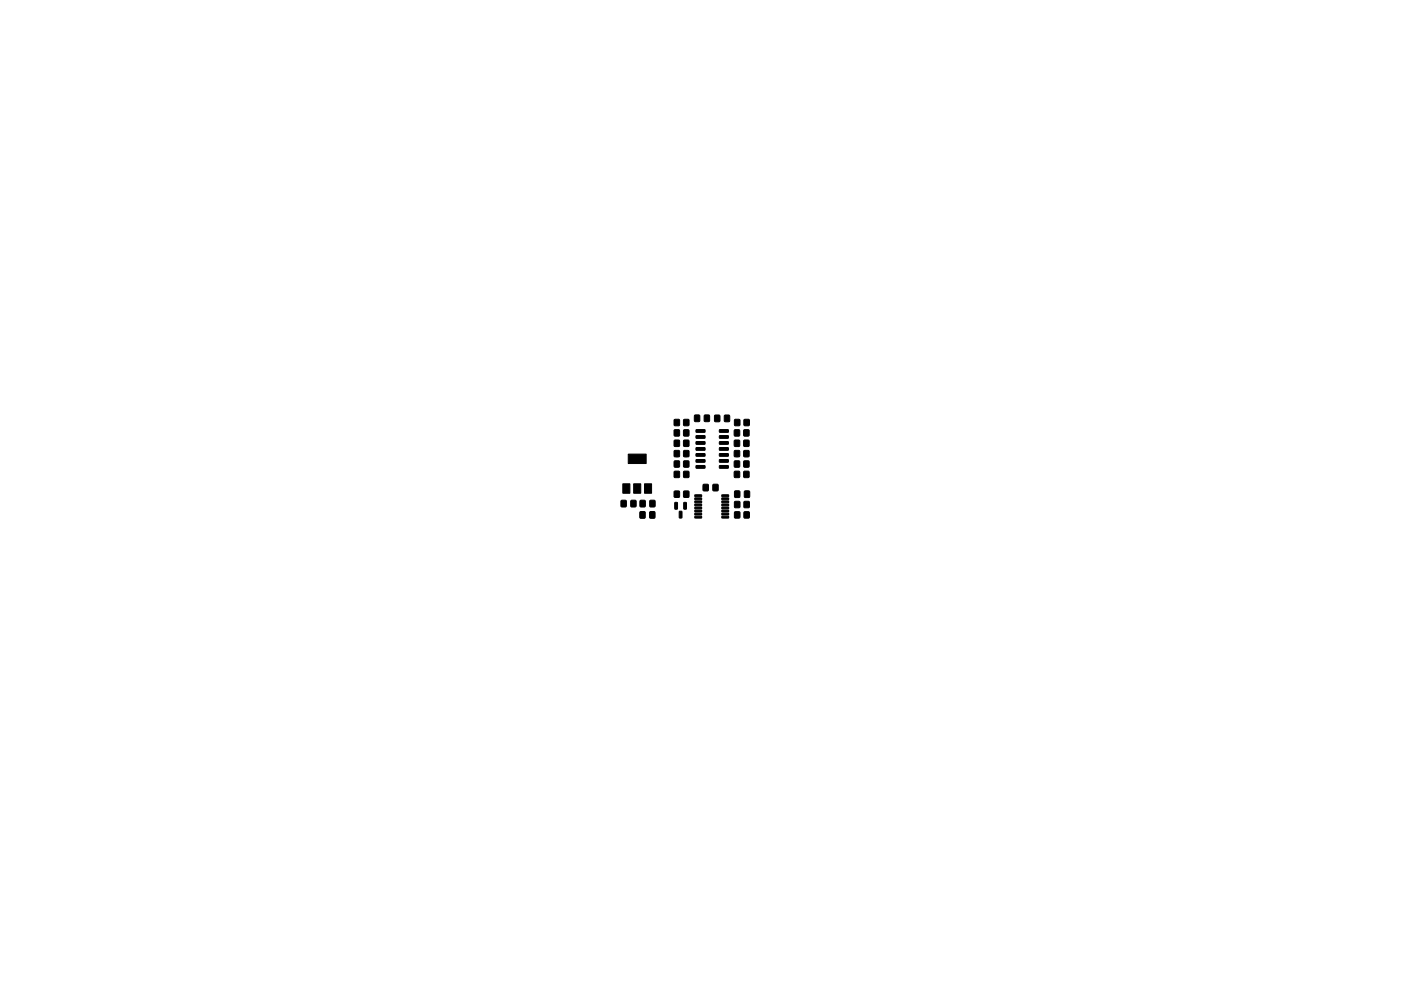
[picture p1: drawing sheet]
<svg xmlns="http://www.w3.org/2000/svg" width="297mm" height="210mm" viewBox="0 0 297 210" stroke-linecap="round" stroke-linejoin="round" font-family="sans-serif">
<g fill="#000" stroke="#000" stroke-width=".21">
<path d="M133.2 96.3h3.8v2h-3.8zM143 95.6h1v1.3h-1zM143 89h1v1.3h-1zM143 97.8h1v1.3h-1zM143 91.2h1v1.3h-1zM143 93.4h1v1.3h-1zM145 95.6h1v1.3h-1zM145 89h1v1.3h-1zM145 97.8h1v1.3h-1zM145 91.2h1v1.3h-1zM145 93.4h1v1.3h-1zM147.6 91.2l1.8-.1 .1 .5-1.9 .1z"/>
<path d="M147.6 92.5l1.8-.1 .1 .5-1.9 .1zM147.6 93.7h1.8l.1 .5-1.9 .1zM147.6 95h1.8l.1 .5h-1.9zM147.6 96.3l1.8-.1 .1 .5-1.9 .1zM147.6 97.5h1.8l.1 .5-1.9 .1zM147.6 98.8h1.8l.1 .5h-1.9zM147.3 88.1h1v1.3h-1zM149.4 88.1h1v1.3h-1zM152.5 98.8h1.9v.5h-1.8zM152.5 97.5h1.9v.5l-1.8 .1zM152.5 96.3l1.9-.1v.5l-1.8 .1zM152.5 95h1.9v.5h-1.8z"/>
<path d="M152.5 93.7h1.9v.5l-1.8 .1zM152.5 92.5l1.9-.1v.5l-1.8 .1zM152.5 91.2l1.9-.1v.5l-1.8 .1zM151.5 88.1h1.1v1.3h-1.1zM153.6 88.1h1v1.3h-1zM155.7 93.4h1.1v1.3h-1.1zM155.7 95.6h1.1v1.3h-1.1zM155.7 97.8h1.1v1.3h-1.1zM155.7 91.2h1.1v1.3h-1.1zM155.8 89h1v1.3h-1zM157.7 93.4h1.1v1.3h-1.1zM157.7 95.6h1.1v1.3h-1.1z"/>
<path d="M157.7 97.8h1.1v1.3h-1.1zM157.7 91.2h1.1v1.3h-1.1zM157.8 89h1v1.3h-1zM131.7 106.2h1v1.3h-1zM132.1 102.6h1.4v2h-1.4zM133.8 106.2h1v1.3h-1zM134.3 102.6h1.6v2h-1.6zM135.7 108.6h1v1.3h-1zM135.7 106.2h1.1v1.3h-1.1zM136.6 102.6h1.6v2h-1.6zM137.8 108.6h1v1.3h-1zM137.8 106.2h1v1.3h-1z"/>
<path d="M143 100h1v1.3h-1zM143.1 106.6l.5 .1v1.3h-.5zM143 104.2h1v1.3h-1zM144 108.5h.6l-.1 1.4-.5-.1zM145 100h1v1.3h-1zM145 106.6l.5 .1v1.3h-.5zM145 104.2h1v1.3h-1zM147.3 105h1.4l.1 .3-1.4 .1zM147.3 105.7l1.4-.1 .1 .4h-1.4zM147.3 106.3h1.4l.1 .3-1.4 .1zM147.3 107l1.4-.1 .1 .4h-1.4zM147.3 107.6h1.4l.1 .3-1.4 .1z"/>
<path d="M147.3 108.3l1.4-.1 .1 .4h-1.4zM147.3 108.9h1.4l.1 .3-1.4 .1zM147.3 109.6l1.4-.1 .1 .4h-1.4zM149.1 102.8h1v1.3h-1zM151.2 102.8h1v1.3h-1zM153.1 109.6l1.3-.1 .1 .4h-1.4zM153.1 108.9h1.3l.1 .3-1.4 .1zM153.1 108.3l1.3-.1 .1 .4h-1.4zM153.1 107.6h1.3l.1 .3-1.4 .1zM153.1 107l1.3-.1 .1 .4h-1.4zM153.1 106.3h1.3l.1 .3-1.4 .1zM153.1 105.7l1.3-.1 .1 .4h-1.4z"/>
<path d="M153.1 105h1.3l.1 .3-1.4 .1zM155.8 108.6h1v1.3h-1zM155.8 106.4h1v1.3h-1zM155.7 100h1.1v1.3h-1.1zM155.8 104.2h1v1.3h-1zM157.8 108.6h1v1.3h-1zM157.8 106.4h1v1.3h-1zM157.7 100h1.1v1.3h-1.1zM157.9 104.2h1v1.3h-1z"/>
</g>
</svg>
